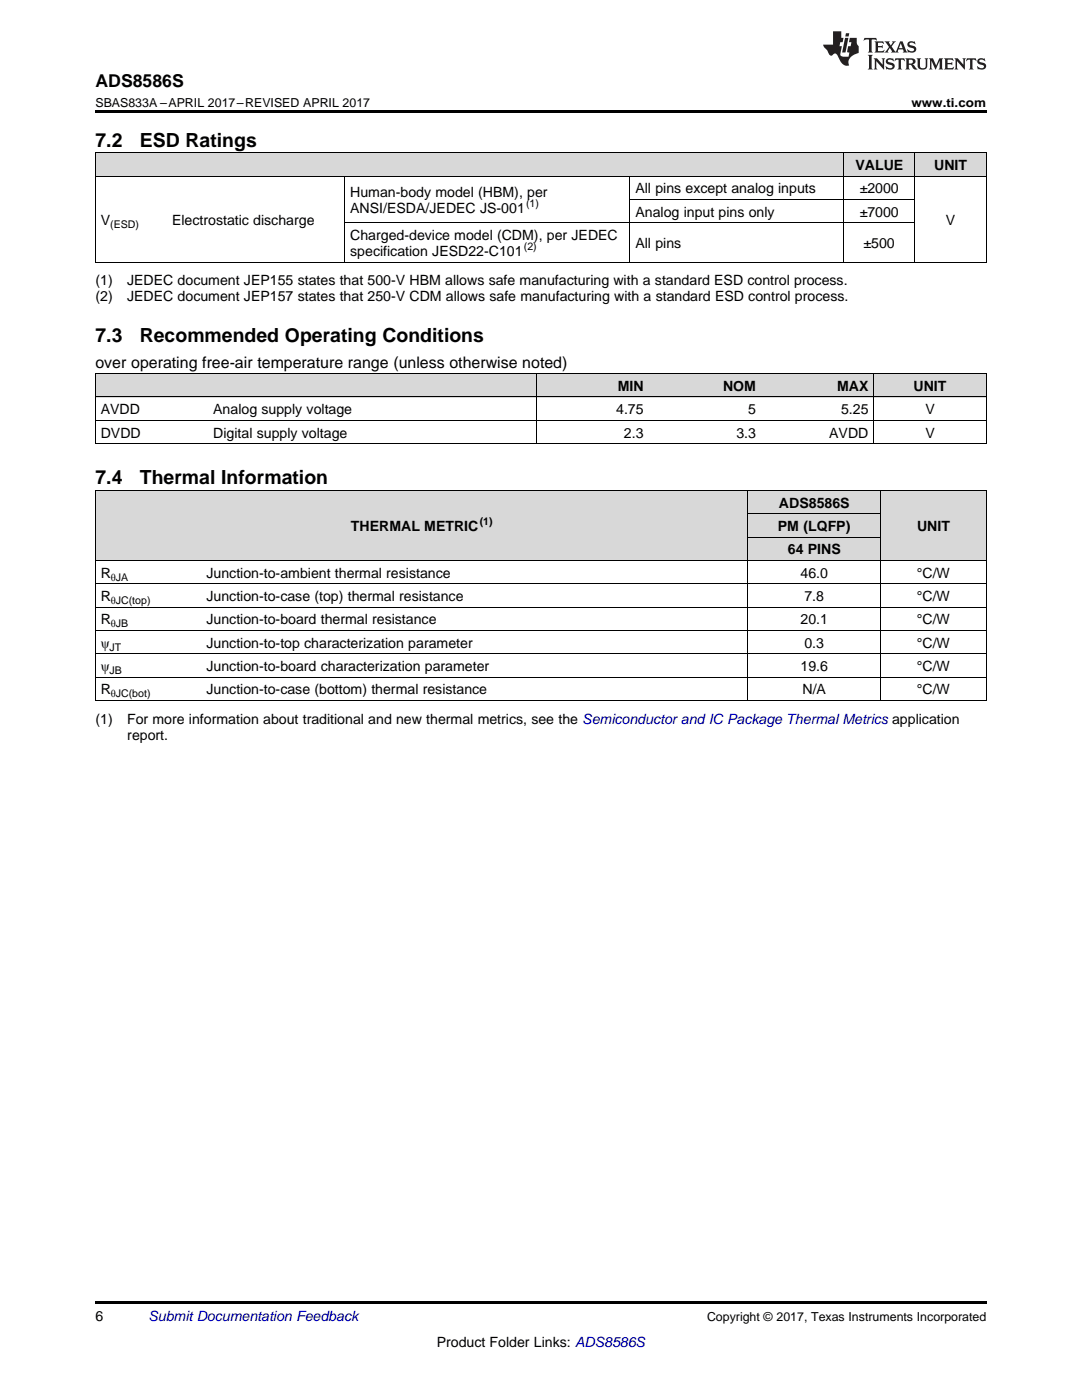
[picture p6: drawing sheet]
<svg xmlns="http://www.w3.org/2000/svg" width="216mm" height="279mm" viewBox="0 0 216 279" stroke-linecap="round" stroke-linejoin="round" font-family="sans-serif">
<defs><g id="words">
<g font-size="3.9">
<text x="19" y="29.3">7.2</text>
<text x="27.9" y="29.3">ESD Ratings</text>
<text x="19" y="68.2">7.3</text>
<text x="27.9" y="68.2">Recommended Operating Conditions</text>
<text x="19" y="96.7">7.4</text>
<text x="27.9" y="96.7">Thermal Information</text>
</g>
<text font-size="3.5" x="19" y="17.3">ADS8586S</text>
<text font-size="3.2" x="19" y="73.3">over operating free-air temperature range (unless otherwise noted)</text>
<g font-size="2.8">
<text x="170.7" y="33.9">VALUE</text>
<text x="186.4" y="33.9">UNIT</text>
<text x="69.9" y="39.3">Human-body model (HBM), per</text>
<text x="126.8" y="38.6">All pins except analog inputs</text>
<text x="171.6" y="38.6">±2000</text>
<text x="20.1" y="44.8">V</text>
<text x="34.3" y="44.8">Electrostatic discharge</text>
<text x="69.9" y="42.5">ANSI/ESDA/JEDEC JS-001</text>
<text x="69.9" y="47.9">Charged-device model (CDM), per JEDEC</text>
<text x="126.8" y="43.3">Analog input pins only</text>
<text x="171.6" y="43.3">±7000</text>
<text x="188.7" y="44.8">V</text>
<text x="69.9" y="51.1">specification JESD22-C101</text>
<text x="126.8" y="49.5">All pins</text>
<text x="172.3" y="49.5">±500</text>
<text x="19" y="56.9">(1)</text>
<text x="25.4" y="56.9">JEDEC document JEP155 states that 500-V HBM allows safe manufacturing with a standard ESD control process.</text>
<text x="19" y="60.1">(2)</text>
<text x="25.4" y="60.1">JEDEC document JEP157 states that 250-V CDM allows safe manufacturing with a standard ESD control process.</text>
<text x="123.3" y="78">MIN</text>
<text x="144.3" y="78">NOM</text>
<text x="167" y="78">MAX</text>
<text x="182.3" y="78">UNIT</text>
<text x="20.1" y="82.7">AVDD</text>
<text x="42.5" y="82.7">Analog supply voltage</text>
<text x="122.9" y="82.7">4.75</text>
<text x="149.3" y="82.7">5</text>
<text x="167.8" y="82.7">5.25</text>
<text x="184.6" y="82.7">V</text>
<text x="20.1" y="87.3">DVDD</text>
<text x="42.5" y="87.3">Digital supply voltage</text>
<text x="124.5" y="87.3">2.3</text>
<text x="146.9" y="87.3">3.3</text>
<text x="165.5" y="87.3">AVDD</text>
<text x="184.6" y="87.3">V</text>
<text x="155.4" y="101.3">ADS8586S</text>
<text x="70" y="106">THERMAL METRIC</text>
<text x="155.2" y="106">PM (LQFP)</text>
<text x="183" y="106">UNIT</text>
<text x="157.2" y="110.6">64 PINS</text>
<text x="20.1" y="115.3">R</text>
<text x="20.1" y="119.9">R</text>
<text x="41.2" y="115.3">Junction-to-ambient thermal resistance</text>
<text x="41.2" y="119.9">Junction-to-case (top) thermal resistance</text>
<text x="159.7" y="115.3">46.0</text>
<text x="160.5" y="119.9">7.8</text>
<text x="183" y="115.3">°C/W</text>
<text x="183" y="119.9">°C/W</text>
<text x="20.1" y="124.6">R</text>
<text x="41.2" y="124.6">Junction-to-board thermal resistance</text>
<text x="159.7" y="124.6">20.1</text>
<text x="183" y="124.6">°C/W</text>
<text x="20.1" y="129.3">ψ</text>
<text x="41.2" y="129.3">Junction-to-top characterization parameter</text>
<text x="160.5" y="129.3">0.3</text>
<text x="183" y="129.3">°C/W</text>
<text x="20.1" y="133.9">ψ</text>
<text x="41.2" y="133.9">Junction-to-board characterization parameter</text>
<text x="159.7" y="133.9">19.6</text>
<text x="183" y="133.9">°C/W</text>
<text x="20.1" y="138.6">R</text>
<text x="41.2" y="138.6">Junction-to-case (bottom) thermal resistance</text>
<text x="160.1" y="138.6">N/A</text>
<text x="183" y="138.6">°C/W</text>
<text x="19" y="144.4">(1)</text>
<text x="25.4" y="144.4">For more information about traditional and new thermal metrics, see the Semiconductor and IC Package Thermal Metrics application</text>
<text x="25.4" y="147.6">report.</text>
<text x="19" y="263.6">6</text>
<text x="87.1" y="268.9">Product Folder Links: ADS8586S</text>
</g>
<text font-size="2.8" fill="#0000c8" x="29.6" y="263.6">Submit Documentation Feedback</text>
<g font-size="2.5">
<text x="19" y="21.4">SBAS833A –APRIL 2017–REVISED APRIL 2017</text>
<text x="181.9" y="21.4">www.ti.com</text>
<text x="141.1" y="263.6">Copyright © 2017, Texas Instruments Incorporated</text>
</g>
<g font-size="2.1">
<text x="105" y="41.4">(1)</text>
<text x="22" y="45.4">(ESD)</text>
<text x="104.5" y="50">(2)</text>
<text x="95.7" y="104.8">(1)</text>
<text x="22.1" y="115.9">θJA</text>
<text x="22.1" y="120.5">θJC(top)</text>
<text x="22.1" y="125.2">θJB</text>
<text x="21.9" y="129.8">JT</text>
<text x="21.9" y="134.5">JB</text>
<text x="22.1" y="139.1">θJC(bot)</text>
</g>
</g></defs>
<g fill="#d8d8d8">
<path d="M19 97.9h21.1v14h-21.1z"/>
<path d="M40.1 97.9h109.2v14h-109.2z"/>
<path d="M175.7 97.9h21.1v14h-21.1z"/>
<path d="M149.3 107.2h26.4v4.7h-26.4z"/>
<path d="M149.3 102.6h26.4v4.6h-26.4z"/>
<path d="M149.3 97.9h26.4v4.7h-26.4z"/>
<path d="M19 74.6h22.5v4.7h-22.5z"/>
<path d="M41.5 74.6h65.6v4.7h-65.6z"/>
<path d="M107.1 74.6h22.4v4.7h-22.4z"/>
<path d="M129.5 74.6h22.4v4.7h-22.4z"/>
<path d="M151.9 74.6h22.5v4.7h-22.5z"/>
<path d="M174.4 74.6h22.4v4.7h-22.4z"/>
<path d="M19 30.6h14.3v4.6h-14.3z"/>
<path d="M33.3 30.6h35.5v4.6h-35.5z"/>
<path d="M68.8 30.6h56.9v4.6h-56.9z"/>
<path d="M125.7 30.6h42.7v4.6h-42.7z"/>
<path d="M168.4 30.6h14.2v4.6h-14.2z"/>
<path d="M182.6 30.6h14.2v4.6h-14.2z"/>
</g>
<g fill="#000">
<path d="M19 22h177.8v.5h-177.8zM19 52.3l.2 .1zM68.7 52.3l.1 .1zM125.6 52.3l.1 .1zM168.3 52.3l.1 .1zM182.5 52.3l.1 .1zM196.7 52.3l.1 .1zM19 88.5l.2 .1zM107 88.5l.1 .1zM174.3 88.5l.1 .1zM196.7 88.5l.1 .1zM19 139.8h.2z"/>
<path d="M149.2 139.8h.1zM175.6 139.8h.1zM196.7 139.8h.1zM19 259.7h177.8v.5h-177.8z"/>
</g>
<g fill="none" stroke="#000" stroke-width=".2">
<path d="M19 35.2h177.8M19 30.5h177.8M19.1 30.5v21.9M68.8 35.2v17.2M125.7 35.2v17.2M125.7 39.8h56.9M168.3 30.5v21.9M182.5 30.5v21.9M196.8 30.5v21.9M19 52.3h177.8M68.8 44.5h113.8M19 79.2h177.8"/>
<path d="M19 74.6h177.8M19.1 74.6v14M107 74.6v14M174.3 74.6v14M196.8 74.6v14M19 97.9h177.8M19 88.5h177.8M19 83.9h177.8M19.1 97.9v41.9M149.2 97.9v41.9M175.7 97.9v41.9M196.8 97.9v41.9"/>
<path d="M19 116.5h177.8M19 111.8h177.8M149.3 107.2h26.4M149.3 102.5h26.4M19 139.8h177.8M19 135.1h177.8M19 130.5h177.8M19 125.8h177.8M19 121.2h177.8"/>
</g>
<g fill="#231f20">
<path d="M172.5 7.6l-.1 .5 .4-.2h.6v.1v2.1l-.2 .4h.9l-.2-.4v-2.1l.1-.1h.5l.5 .2-.2-.5zM174.5 8.3l.2 .3v1.5l-.2 .4h1.8l.2-.6a1.04 1.04 0 0 1-1.3 .2v-.7h.6l.3 .2v-.6l-.3 .2h-.6v-.6l.8-.1 .4 .3-.2-.5zM176.5 8.3l.9 1.1-.9 1.1h.8l-.2-.2 .4-.7 .5 .7-.2 .2h1.5l-.2-.2 .2-.4h.9l.1 .4-.2 .2h1l-.3-.3-.7-1.9h-.5l-.9 2-.8-1 .9-1h-.8l.1 .3-.4 .5-.3-.6 .1-.2zM179.7 8.6l.4 1h-.7zM181.3 8.4a.63 .63 0 0 0-.2 .7 .63 .63 0 0 0 .6 .4l.6 .2 .1 .2a.75 .75 0 0 1-.7 .4 .75 .75 0 0 1-.6-.5l.1 .7 .1-.1a1.11 1.11 0 0 0 1.5-.6 1.13 1.13 0 0 0-1.2-.8l-.1-.4a1.04 1.04 0 0 1 1.2 .2l-.2-.5-.2 .1-.4-.2zM173.2 10.9l.2 .4v2.2l-.2 .4h1l-.3-.4v-2.2l.3-.4zM174.3 11.6l.3 .4v1.5l-.3 .4h.8l-.2-.4v-1.3l1.5 1.7v-1.9l.2-.4h-.7l.2 .4v.9l-1.1-1.3zM177 11.8a.62 .62 0 0 0-.2 .7 .62 .62 0 0 0 .6 .4l.6 .1 .1 .3a.76 .76 0 0 1-.7 .3 .76 .76 0 0 1-.7-.4l.2 .7 .1-.1a1.11 1.11 0 0 0 1.5-.6 1.13 1.13 0 0 0-1.2-.8l-.1-.4a1.04 1.04 0 0 1 1.2 .2l-.2-.6-.2 .1-.5-.1zM178.7 11.6l-.2 .6a.61 .61 0 0 1 .8-.3v1.6l-.2 .4h.9l-.2-.4v-1.6a.63 .63 0 0 1 .7 .3l-.1-.6zM180.6 11.6l.3 .4v1.5l-.3 .4h1l-.2-.2-.1-.8 .6 .2a.76 .76 0 0 0 1.2 .7l-1-1a.58 .58 0 0 0 .6-.5 .58 .58 0 0 0-.5-.6zM181.4 11.9h.1a.45 .45 0 0 1 .5 .1 .45 .45 0 0 1 .1 .5l-.8 .2zM182.9 11.6l.2 .2a2.17 2.17 0 0 0 .3 1.9 .99 .99 0 0 0 1.6-.6v-1.1l.2-.4h-.7l.2 .2a1.92 1.92 0 0 1-.2 1.8 .6 .6 0 0 1-.9-.5v-1.1l.2-.4zM185.4 11.6l.2 .4v1.5l-.2 .4h.7l-.2-.4v-1.4l.8 1.8 .8-1.8v1.4l-.2 .4h.9l-.2-.4v-1.5l.2-.4h-.8l-.6 1.5-.6-1.5zM188.4 11.6l.2 .4v1.5l-.2 .4h1.8l.1-.6a1.04 1.04 0 0 1-1.2 .1v-.6h.5l.4 .2v-.6l-.4 .2h-.5v-.7h.8l.3 .3-.1-.6zM190.5 11.6l.2 .4v1.5l-.2 .4h.7l-.2-.4v-1.3l1.5 1.7v-1.9l.2-.4h-.7l.2 .4v.9l-1.1-1.3zM192.9 11.6l-.1 .6a.61 .61 0 0 1 .7-.3l.1 1.6-.3 .4h1l-.3-.4 .1-1.6a.63 .63 0 0 1 .7 .3l-.1-.6zM195.2 11.8a.62 .62 0 0 0-.2 .7 .62 .62 0 0 0 .6 .4l.6 .1 .1 .3a.76 .76 0 0 1-.7 .3 .76 .76 0 0 1-.6-.4l.1 .7 .1-.1a1.11 1.11 0 0 0 1.6-.6 1.13 1.13 0 0 0-1.3-.8l-.1-.4a1.04 1.04 0 0 1 1.2 .2l-.1-.6-.2 .1-.5-.1z"/>
<path d="M166.2 6.3v2.6h-1.9v.4l.8 .9a.91 .91 0 0 0 1 .8 .56 .56 0 0 1 .5-.3 .56 .56 0 0 1 .5 .3l.4 .8a1.53 1.53 0 0 0 1.9 1.2 1.54 1.54 0 0 1 1-2.1l.9-.3v-1.4a1.52 1.52 0 0 1-.4-1.6h-1.3l-.2 .8h.5l-.2 .8h-.5l-.1 1v.2l.4 .1-.2 .8a1.93 1.93 0 0 1-1.6-.3l.3-1.8h-.5l.2-.8h.4l.2-.8h-.4v-1.3zM168.6 7.6l-.6 2.9h.7l.6-2.9zM168.8 6.6l-.1 .7h.6l.2-.7z"/>
</g>
<use href="#words"/>
</svg>
